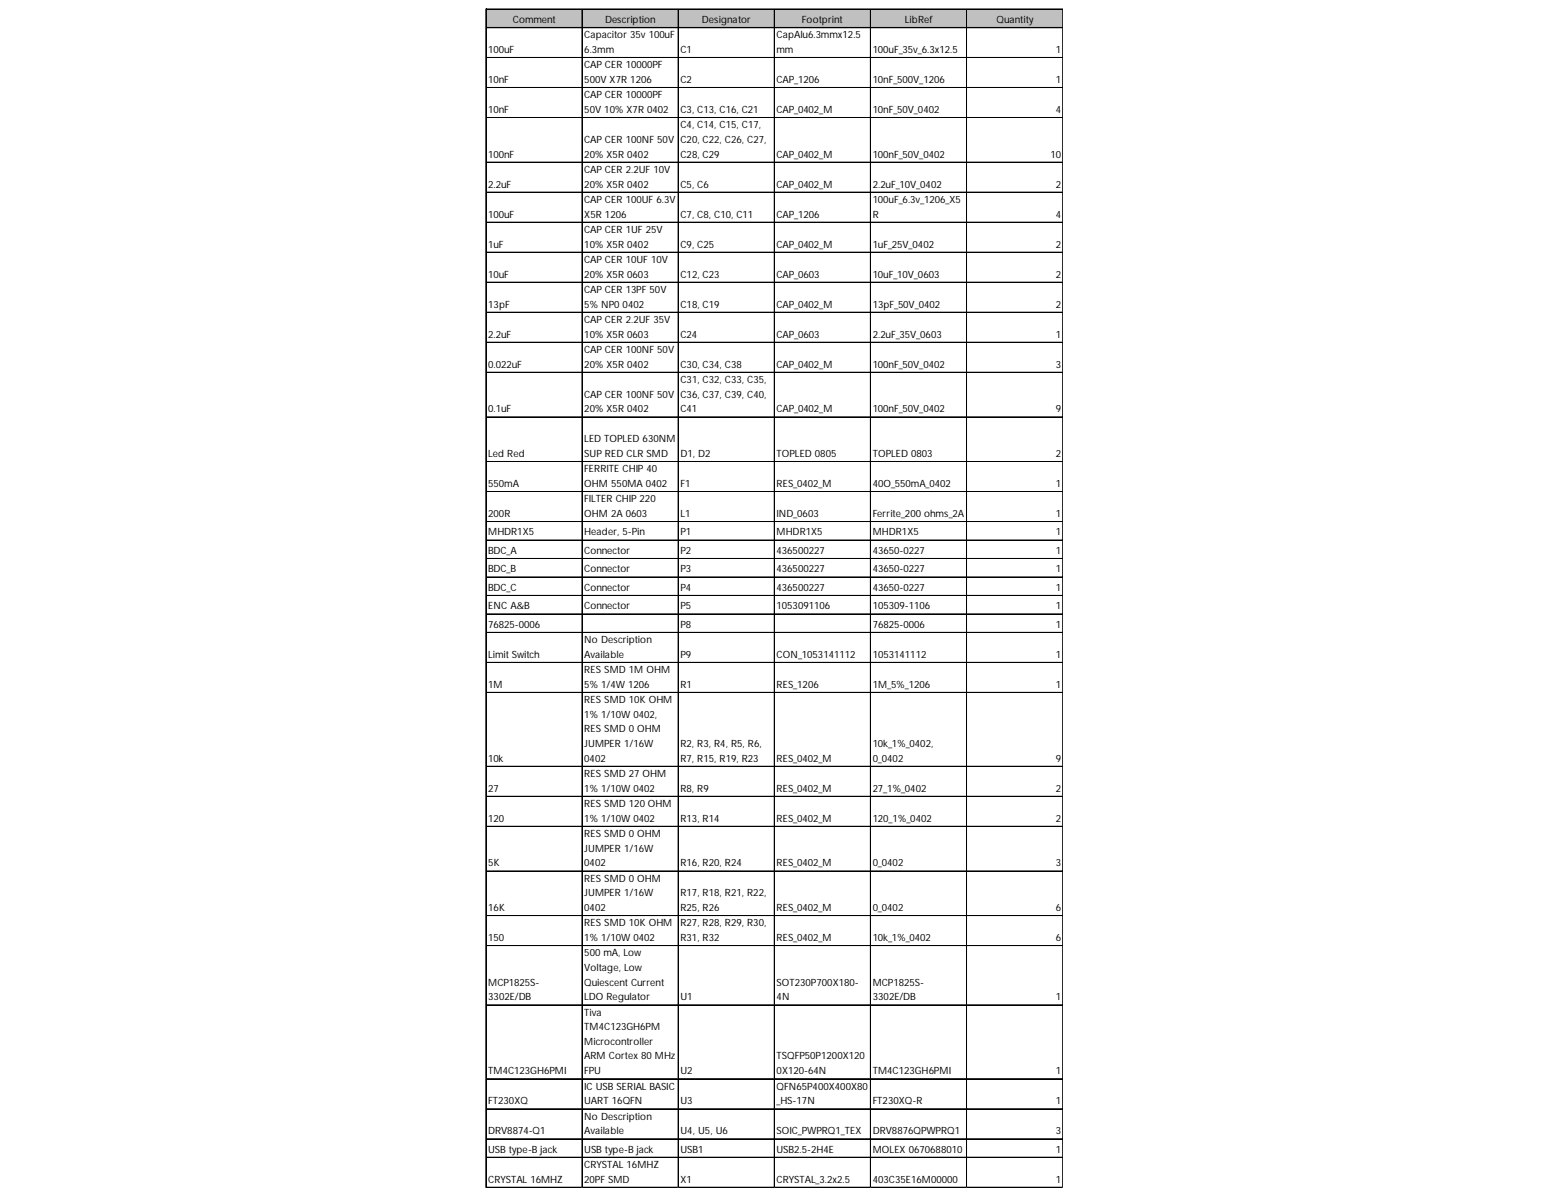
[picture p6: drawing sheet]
<svg xmlns="http://www.w3.org/2000/svg" width="279mm" height="216mm" viewBox="0 0 279 216" stroke-linecap="round" stroke-linejoin="round" font-family="sans-serif">
<defs><g id="words">
<g font-size="1.8">
<text x="92.4" y="4.1">Comment</text>
<text x="109" y="4.1">Description</text>
<text x="126.4" y="4.1">Designator</text>
<text x="144.5" y="4.1">Footprint</text>
<text x="163" y="4.1">LibRef</text>
<text x="179.5" y="4.1">Quantity</text>
<text x="87.9" y="9.5">100uF</text>
<text x="105.3" y="6.9">Capacitor 35v 100uF</text>
<text x="105.3" y="9.5">6.3mm</text>
<text x="122.6" y="9.5">C1</text>
<text x="139.9" y="6.9">CapAlu6.3mmx12.5</text>
<text x="139.9" y="9.5">mm</text>
<text x="157.2" y="9.5">100uF_35v_6.3x12.5</text>
<text x="190.2" y="9.5">1</text>
<text x="87.9" y="14.9">10nF</text>
<text x="105.3" y="12.3">CAP CER 10000PF</text>
<text x="105.3" y="14.9">500V X7R 1206</text>
<text x="105.3" y="17.7">CAP CER 10000PF</text>
<text x="122.6" y="14.9">C2</text>
<text x="139.9" y="14.9">CAP_1206</text>
<text x="157.2" y="14.9">10nF_500V_1206</text>
<text x="190.2" y="14.9">1</text>
<text x="87.9" y="20.3">10nF</text>
<text x="105.3" y="20.3">50V 10% X7R 0402</text>
<text x="122.6" y="20.3">C3, C13, C16, C21</text>
<text x="122.6" y="23.1">C4, C14, C15, C17,</text>
<text x="139.9" y="20.3">CAP_0402_M</text>
<text x="157.2" y="20.3">10nF_50V_0402</text>
<text x="190.2" y="20.3">4</text>
<text x="87.9" y="28.4">100nF</text>
<text x="105.3" y="25.7">CAP CER 100NF 50V</text>
<text x="105.3" y="28.4">20% X5R 0402</text>
<text x="122.6" y="25.7">C20, C22, C26, C27,</text>
<text x="122.6" y="28.4">C28, C29</text>
<text x="139.9" y="28.4">CAP_0402_M</text>
<text x="157.2" y="28.4">100nF_50V_0402</text>
<text x="189.2" y="28.4">10</text>
<text x="87.9" y="33.8">2.2uF</text>
<text x="105.3" y="31.1">CAP CER 2.2UF 10V</text>
<text x="105.3" y="33.8">20% X5R 0402</text>
<text x="122.6" y="33.8">C5, C6</text>
<text x="139.9" y="33.8">CAP_0402_M</text>
<text x="157.2" y="33.8">2.2uF_10V_0402</text>
<text x="190.2" y="33.8">2</text>
<text x="87.9" y="39.2">100uF</text>
<text x="105.3" y="36.5">CAP CER 100UF 6.3V</text>
<text x="105.3" y="39.2">X5R 1206</text>
<text x="105.3" y="41.9">CAP CER 1UF 25V</text>
<text x="122.6" y="39.2">C7, C8, C10, C11</text>
<text x="139.9" y="39.2">CAP_1206</text>
<text x="157.2" y="36.5">100uF_6.3v_1206_X5</text>
<text x="157.2" y="39.2">R</text>
<text x="190.2" y="39.2">4</text>
<text x="87.9" y="44.6">1uF</text>
<text x="105.3" y="44.6">10% X5R 0402</text>
<text x="105.3" y="47.4">CAP CER 10UF 10V</text>
<text x="122.6" y="44.6">C9, C25</text>
<text x="139.9" y="44.6">CAP_0402_M</text>
<text x="157.2" y="44.6">1uF_25V_0402</text>
<text x="190.2" y="44.6">2</text>
<text x="87.9" y="50">10uF</text>
<text x="105.3" y="50">20% X5R 0603</text>
<text x="105.3" y="52.8">CAP CER 13PF 50V</text>
<text x="122.6" y="50">C12, C23</text>
<text x="139.9" y="50">CAP_0603</text>
<text x="157.2" y="50">10uF_10V_0603</text>
<text x="190.2" y="50">2</text>
<text x="87.9" y="55.4">13pF</text>
<text x="105.3" y="55.4">5% NP0 0402</text>
<text x="105.3" y="58.2">CAP CER 2.2UF 35V</text>
<text x="122.6" y="55.4">C18, C19</text>
<text x="139.9" y="55.4">CAP_0402_M</text>
<text x="157.2" y="55.4">13pF_50V_0402</text>
<text x="190.2" y="55.4">2</text>
<text x="87.9" y="60.8">2.2uF</text>
<text x="105.3" y="60.8">10% X5R 0603</text>
<text x="105.3" y="63.6">CAP CER 100NF 50V</text>
<text x="122.6" y="60.8">C24</text>
<text x="139.9" y="60.8">CAP_0603</text>
<text x="157.2" y="60.8">2.2uF_35V_0603</text>
<text x="190.2" y="60.8">1</text>
<text x="87.9" y="66.2">0.022uF</text>
<text x="105.3" y="66.2">20% X5R 0402</text>
<text x="105.3" y="71.6">CAP CER 100NF 50V</text>
<text x="122.6" y="66.2">C30, C34, C38</text>
<text x="122.6" y="69">C31, C32, C33, C35,</text>
<text x="122.6" y="71.6">C36, C37, C39, C40,</text>
<text x="139.9" y="66.2">CAP_0402_M</text>
<text x="157.2" y="66.2">100nF_50V_0402</text>
<text x="190.2" y="66.2">3</text>
<text x="87.9" y="74.2">0.1uF</text>
<text x="105.3" y="74.2">20% X5R 0402</text>
<text x="122.6" y="74.2">C41</text>
<text x="139.9" y="74.2">CAP_0402_M</text>
<text x="157.2" y="74.2">100nF_50V_0402</text>
<text x="190.2" y="74.2">9</text>
<text x="87.9" y="82.3">Led Red</text>
<text x="105.3" y="79.6">LED TOPLED 630NM</text>
<text x="105.3" y="82.3">SUP RED CLR SMD</text>
<text x="122.6" y="82.3">D1, D2</text>
<text x="139.9" y="82.3">TOPLED 0805</text>
<text x="157.2" y="82.3">TOPLED 0803</text>
<text x="190.2" y="82.3">2</text>
<text x="87.9" y="87.7">550mA</text>
<text x="105.3" y="85">FERRITE CHIP 40</text>
<text x="105.3" y="87.7">OHM 550MA 0402</text>
<text x="122.6" y="87.7">F1</text>
<text x="139.9" y="87.7">RES_0402_M</text>
<text x="157.2" y="87.7">40O_550mA_0402</text>
<text x="190.2" y="87.7">1</text>
<text x="87.9" y="93.1">200R</text>
<text x="105.3" y="90.4">FILTER CHIP 220</text>
<text x="105.3" y="93.1">OHM 2A 0603</text>
<text x="122.6" y="93.1">L1</text>
<text x="139.9" y="93.1">IND_0603</text>
<text x="157.2" y="93.1">Ferrite_200 ohms_2A</text>
<text x="190.2" y="93.1">1</text>
<text x="87.9" y="96.4">MHDR1X5</text>
<text x="87.9" y="99.7">BDC_A</text>
<text x="105.3" y="96.4">Header, 5-Pin</text>
<text x="105.3" y="99.7">Connector</text>
<text x="122.6" y="96.4">P1</text>
<text x="122.6" y="99.7">P2</text>
<text x="139.9" y="96.4">MHDR1X5</text>
<text x="139.9" y="99.7">436500227</text>
<text x="157.2" y="96.4">MHDR1X5</text>
<text x="157.2" y="99.7">43650-0227</text>
<text x="190.2" y="96.4">1</text>
<text x="190.2" y="99.7">1</text>
<text x="87.9" y="103.1">BDC_B</text>
<text x="87.9" y="106.4">BDC_C</text>
<text x="105.3" y="103.1">Connector</text>
<text x="105.3" y="106.4">Connector</text>
<text x="122.6" y="103.1">P3</text>
<text x="122.6" y="106.4">P4</text>
<text x="139.9" y="103.1">436500227</text>
<text x="139.9" y="106.4">436500227</text>
<text x="157.2" y="103.1">43650-0227</text>
<text x="157.2" y="106.4">43650-0227</text>
<text x="190.2" y="103.1">1</text>
<text x="190.2" y="106.4">1</text>
<text x="87.9" y="109.7">ENC A&amp;B</text>
<text x="87.9" y="113">76825-0006</text>
<text x="105.3" y="109.7">Connector</text>
<text x="122.6" y="109.7">P5</text>
<text x="122.6" y="113">P8</text>
<text x="139.9" y="109.7">1053091106</text>
<text x="157.2" y="109.7">105309-1106</text>
<text x="157.2" y="113">76825-0006</text>
<text x="190.2" y="109.7">1</text>
<text x="190.2" y="113">1</text>
<text x="87.9" y="118.4">Limit Switch</text>
<text x="105.3" y="115.8">No Description</text>
<text x="105.3" y="118.4">Available</text>
<text x="122.6" y="118.4">P9</text>
<text x="139.9" y="118.4">CON_1053141112</text>
<text x="157.2" y="118.4">1053141112</text>
<text x="190.2" y="118.4">1</text>
<text x="87.9" y="123.8">1M</text>
<text x="105.3" y="121.2">RES SMD 1M OHM</text>
<text x="105.3" y="123.8">5% 1/4W 1206</text>
<text x="122.6" y="123.8">R1</text>
<text x="139.9" y="123.8">RES_1206</text>
<text x="157.2" y="123.8">1M_5%_1206</text>
<text x="190.2" y="123.8">1</text>
<text x="105.3" y="126.6">RES SMD 10K OHM</text>
<text x="105.3" y="129.3">1% 1/10W 0402,</text>
<text x="105.3" y="131.9">RES SMD 0 OHM</text>
<text x="87.9" y="137.1">10k</text>
<text x="105.3" y="134.5">JUMPER 1/16W</text>
<text x="105.3" y="137.1">0402</text>
<text x="122.6" y="134.5">R2, R3, R4, R5, R6,</text>
<text x="122.6" y="137.1">R7, R15, R19, R23</text>
<text x="139.9" y="137.1">RES_0402_M</text>
<text x="157.2" y="134.5">10k_1%_0402,</text>
<text x="157.2" y="137.1">0_0402</text>
<text x="190.2" y="137.1">9</text>
<text x="87.9" y="142.6">27</text>
<text x="105.3" y="139.9">RES SMD 27 OHM</text>
<text x="105.3" y="142.6">1% 1/10W 0402</text>
<text x="122.6" y="142.6">R8, R9</text>
<text x="139.9" y="142.6">RES_0402_M</text>
<text x="157.2" y="142.6">27_1%_0402</text>
<text x="190.2" y="142.6">2</text>
<text x="87.9" y="148">120</text>
<text x="105.3" y="145.3">RES SMD 120 OHM</text>
<text x="105.3" y="148">1% 1/10W 0402</text>
<text x="122.6" y="148">R13, R14</text>
<text x="139.9" y="148">RES_0402_M</text>
<text x="157.2" y="148">120_1%_0402</text>
<text x="190.2" y="148">2</text>
<text x="87.9" y="156">5K</text>
<text x="105.3" y="150.7">RES SMD 0 OHM</text>
<text x="105.3" y="153.4">JUMPER 1/16W</text>
<text x="105.3" y="156">0402</text>
<text x="122.6" y="156">R16, R20, R24</text>
<text x="139.9" y="156">RES_0402_M</text>
<text x="157.2" y="156">0_0402</text>
<text x="190.2" y="156">3</text>
<text x="105.3" y="158.8">RES SMD 0 OHM</text>
<text x="105.3" y="161.4">JUMPER 1/16W</text>
<text x="122.6" y="161.4">R17, R18, R21, R22,</text>
<text x="87.9" y="164">16K</text>
<text x="105.3" y="164">0402</text>
<text x="105.3" y="166.8">RES SMD 10K OHM</text>
<text x="122.6" y="164">R25, R26</text>
<text x="122.6" y="166.8">R27, R28, R29, R30,</text>
<text x="139.9" y="164">RES_0402_M</text>
<text x="157.2" y="164">0_0402</text>
<text x="190.2" y="164">6</text>
<text x="87.9" y="169.4">150</text>
<text x="105.3" y="169.4">1% 1/10W 0402</text>
<text x="105.3" y="172.2">500 mA, Low</text>
<text x="122.6" y="169.4">R31, R32</text>
<text x="139.9" y="169.4">RES_0402_M</text>
<text x="157.2" y="169.4">10k_1%_0402</text>
<text x="190.2" y="169.4">6</text>
<text x="87.9" y="177.5">MCP1825S-</text>
<text x="105.3" y="174.8">Voltage, Low</text>
<text x="105.3" y="177.5">Quiescent Current</text>
<text x="139.9" y="177.5">SOT230P700X180-</text>
<text x="157.2" y="177.5">MCP1825S-</text>
<text x="87.9" y="180.1">3302E/DB</text>
<text x="105.3" y="180.1">LDO Regulator</text>
<text x="105.3" y="182.9">Tiva</text>
<text x="105.3" y="185.5">TM4C123GH6PM</text>
<text x="122.6" y="180.1">U1</text>
<text x="139.9" y="180.1">4N</text>
<text x="157.2" y="180.1">3302E/DB</text>
<text x="190.2" y="180.1">1</text>
<text x="105.3" y="188.1">Microcontroller</text>
<text x="105.3" y="190.8">ARM Cortex 80 MHz</text>
<text x="139.9" y="190.8">TSQFP50P1200X120</text>
<text x="87.9" y="193.4">TM4C123GH6PMI</text>
<text x="105.3" y="193.4">FPU</text>
<text x="105.3" y="196.2">IC USB SERIAL BASIC</text>
<text x="122.6" y="193.4">U2</text>
<text x="139.9" y="193.4">0X120-64N</text>
<text x="139.9" y="196.2">QFN65P400X400X80</text>
<text x="157.2" y="193.4">TM4C123GH6PMI</text>
<text x="190.2" y="193.4">1</text>
<text x="87.9" y="198.8">FT230XQ</text>
<text x="105.3" y="198.8">UART 16QFN</text>
<text x="105.3" y="201.6">No Description</text>
<text x="122.6" y="198.8">U3</text>
<text x="139.9" y="198.8">_HS-17N</text>
<text x="157.2" y="198.8">FT230XQ-R</text>
<text x="190.2" y="198.8">1</text>
<text x="87.9" y="204.2">DRV8874-Q1</text>
<text x="87.9" y="207.5">USB type-B jack</text>
<text x="105.3" y="204.2">Available</text>
<text x="105.3" y="207.5">USB type-B jack</text>
<text x="122.6" y="204.2">U4, U5, U6</text>
<text x="122.6" y="207.5">USB1</text>
<text x="139.9" y="204.2">SOIC_PWPRQ1_TEX</text>
<text x="139.9" y="207.5">USB2.5-2H4E</text>
<text x="157.2" y="204.2">DRV8876QPWPRQ1</text>
<text x="157.2" y="207.5">MOLEX 0670688010</text>
<text x="190.2" y="204.2">3</text>
<text x="190.2" y="207.5">1</text>
<text x="87.9" y="213">CRYSTAL 16MHZ</text>
<text x="105.3" y="210.3">CRYSTAL 16MHZ</text>
<text x="105.3" y="213">20PF SMD</text>
<text x="122.6" y="213">X1</text>
<text x="139.9" y="213">CRYSTAL_3.2x2.5</text>
<text x="157.2" y="213">403C35E16M00000</text>
<text x="190.2" y="213">1</text>
</g>
</g></defs>
<path d="M87.6 1.7h103.9v3.4h-103.9z" fill="#c0c0c0"/>
<g fill="none" stroke="#000" stroke-width=".18">
<path d="M87.5 1.6v212.3M87.6 1.6v212.3M87.7 1.6h103.8M87.7 1.7h103.8M87.7 4.9h103.8M87.7 5h103.8M87.7 10.3h103.8M87.7 10.4h103.8M87.7 15.8h103.8M104.8 1.8v212.1M104.9 1.8v212.1M122.2 1.8v212.1"/>
<path d="M139.5 1.8v212.1M156.8 1.8v212.1M156.9 1.8v212.1M174.1 1.8v212.1M174.2 1.8v212.1M191.4 1.8v212.1M191.5 1.8v212.1M87.7 21.2h103.8M87.7 29.2h103.8M87.7 29.3h103.8M87.7 34.6h103.8M87.7 34.7h103.8"/>
<path d="M87.7 40h103.8M87.7 40.1h103.8M87.7 45.4h103.8M87.7 45.5h103.8M87.7 50.8h103.8M87.7 50.9h103.8M87.7 56.2h103.8M87.7 56.3h103.8M87.7 61.6h103.8M87.7 61.7h103.8M87.7 67h103.8M87.7 67.1h103.8"/>
<path d="M87.7 75.1h103.8M87.7 83.1h103.8M87.7 83.2h103.8M87.7 88.5h103.8M87.7 88.6h103.8M87.7 93.9h103.8M87.7 94h103.8M87.7 97.2h103.8M87.7 97.3h103.8M87.7 100.6h103.8M87.7 103.9h103.8M87.7 104h103.8"/>
<path d="M87.7 107.2h103.8M87.7 107.3h103.8M87.7 110.5h103.8M87.7 110.6h103.8M87.7 113.9h103.8M87.7 119.3h103.8M87.7 124.7h103.8M87.7 138h103.8M87.7 143.4h103.8M87.7 143.5h103.8M87.7 148.8h103.8M87.7 148.9h103.8"/>
<path d="M87.7 156.8h103.8M87.7 156.9h103.8M87.7 164.9h103.8M87.7 170.3h103.8M87.7 180.9h103.8M87.7 181h103.8M87.7 194.2h103.8M87.7 194.3h103.8M87.7 199.6h103.8M87.7 199.7h103.8M87.7 205h103.8M87.7 205.1h103.8"/>
<path d="M87.7 208.4h103.8M87.7 213.8h103.8"/>
</g>
<path d="M87.5 213.9v.1" fill="none" stroke="#d4d4d4" stroke-width=".18"/>
<path d="M87.5 213.9l.2 .1z" fill="#d4d4d4"/>
<path d="M104.8 213.9v.1" fill="none" stroke="#d4d4d4" stroke-width=".18"/>
<path d="M104.8 213.9l.2 .1z" fill="#d4d4d4"/>
<path d="M122.2 213.9v.1" fill="none" stroke="#d4d4d4" stroke-width=".18"/>
<path d="M122.2 213.9l.1 .1z" fill="#d4d4d4"/>
<path d="M139.5 213.9v.1" fill="none" stroke="#d4d4d4" stroke-width=".18"/>
<path d="M139.5 213.9l.1 .1z" fill="#d4d4d4"/>
<path d="M156.8 213.9v.1" fill="none" stroke="#d4d4d4" stroke-width=".18"/>
<path d="M156.8 213.9l.1 .1z" fill="#d4d4d4"/>
<path d="M174.1 213.9v.1" fill="none" stroke="#d4d4d4" stroke-width=".18"/>
<path d="M174.1 213.9l.1 .1z" fill="#d4d4d4"/>
<path d="M191.4 213.9v.1" fill="none" stroke="#d4d4d4" stroke-width=".18"/>
<path d="M191.4 213.9l.1 .1z" fill="#d4d4d4"/>
<use href="#words"/>
</svg>
